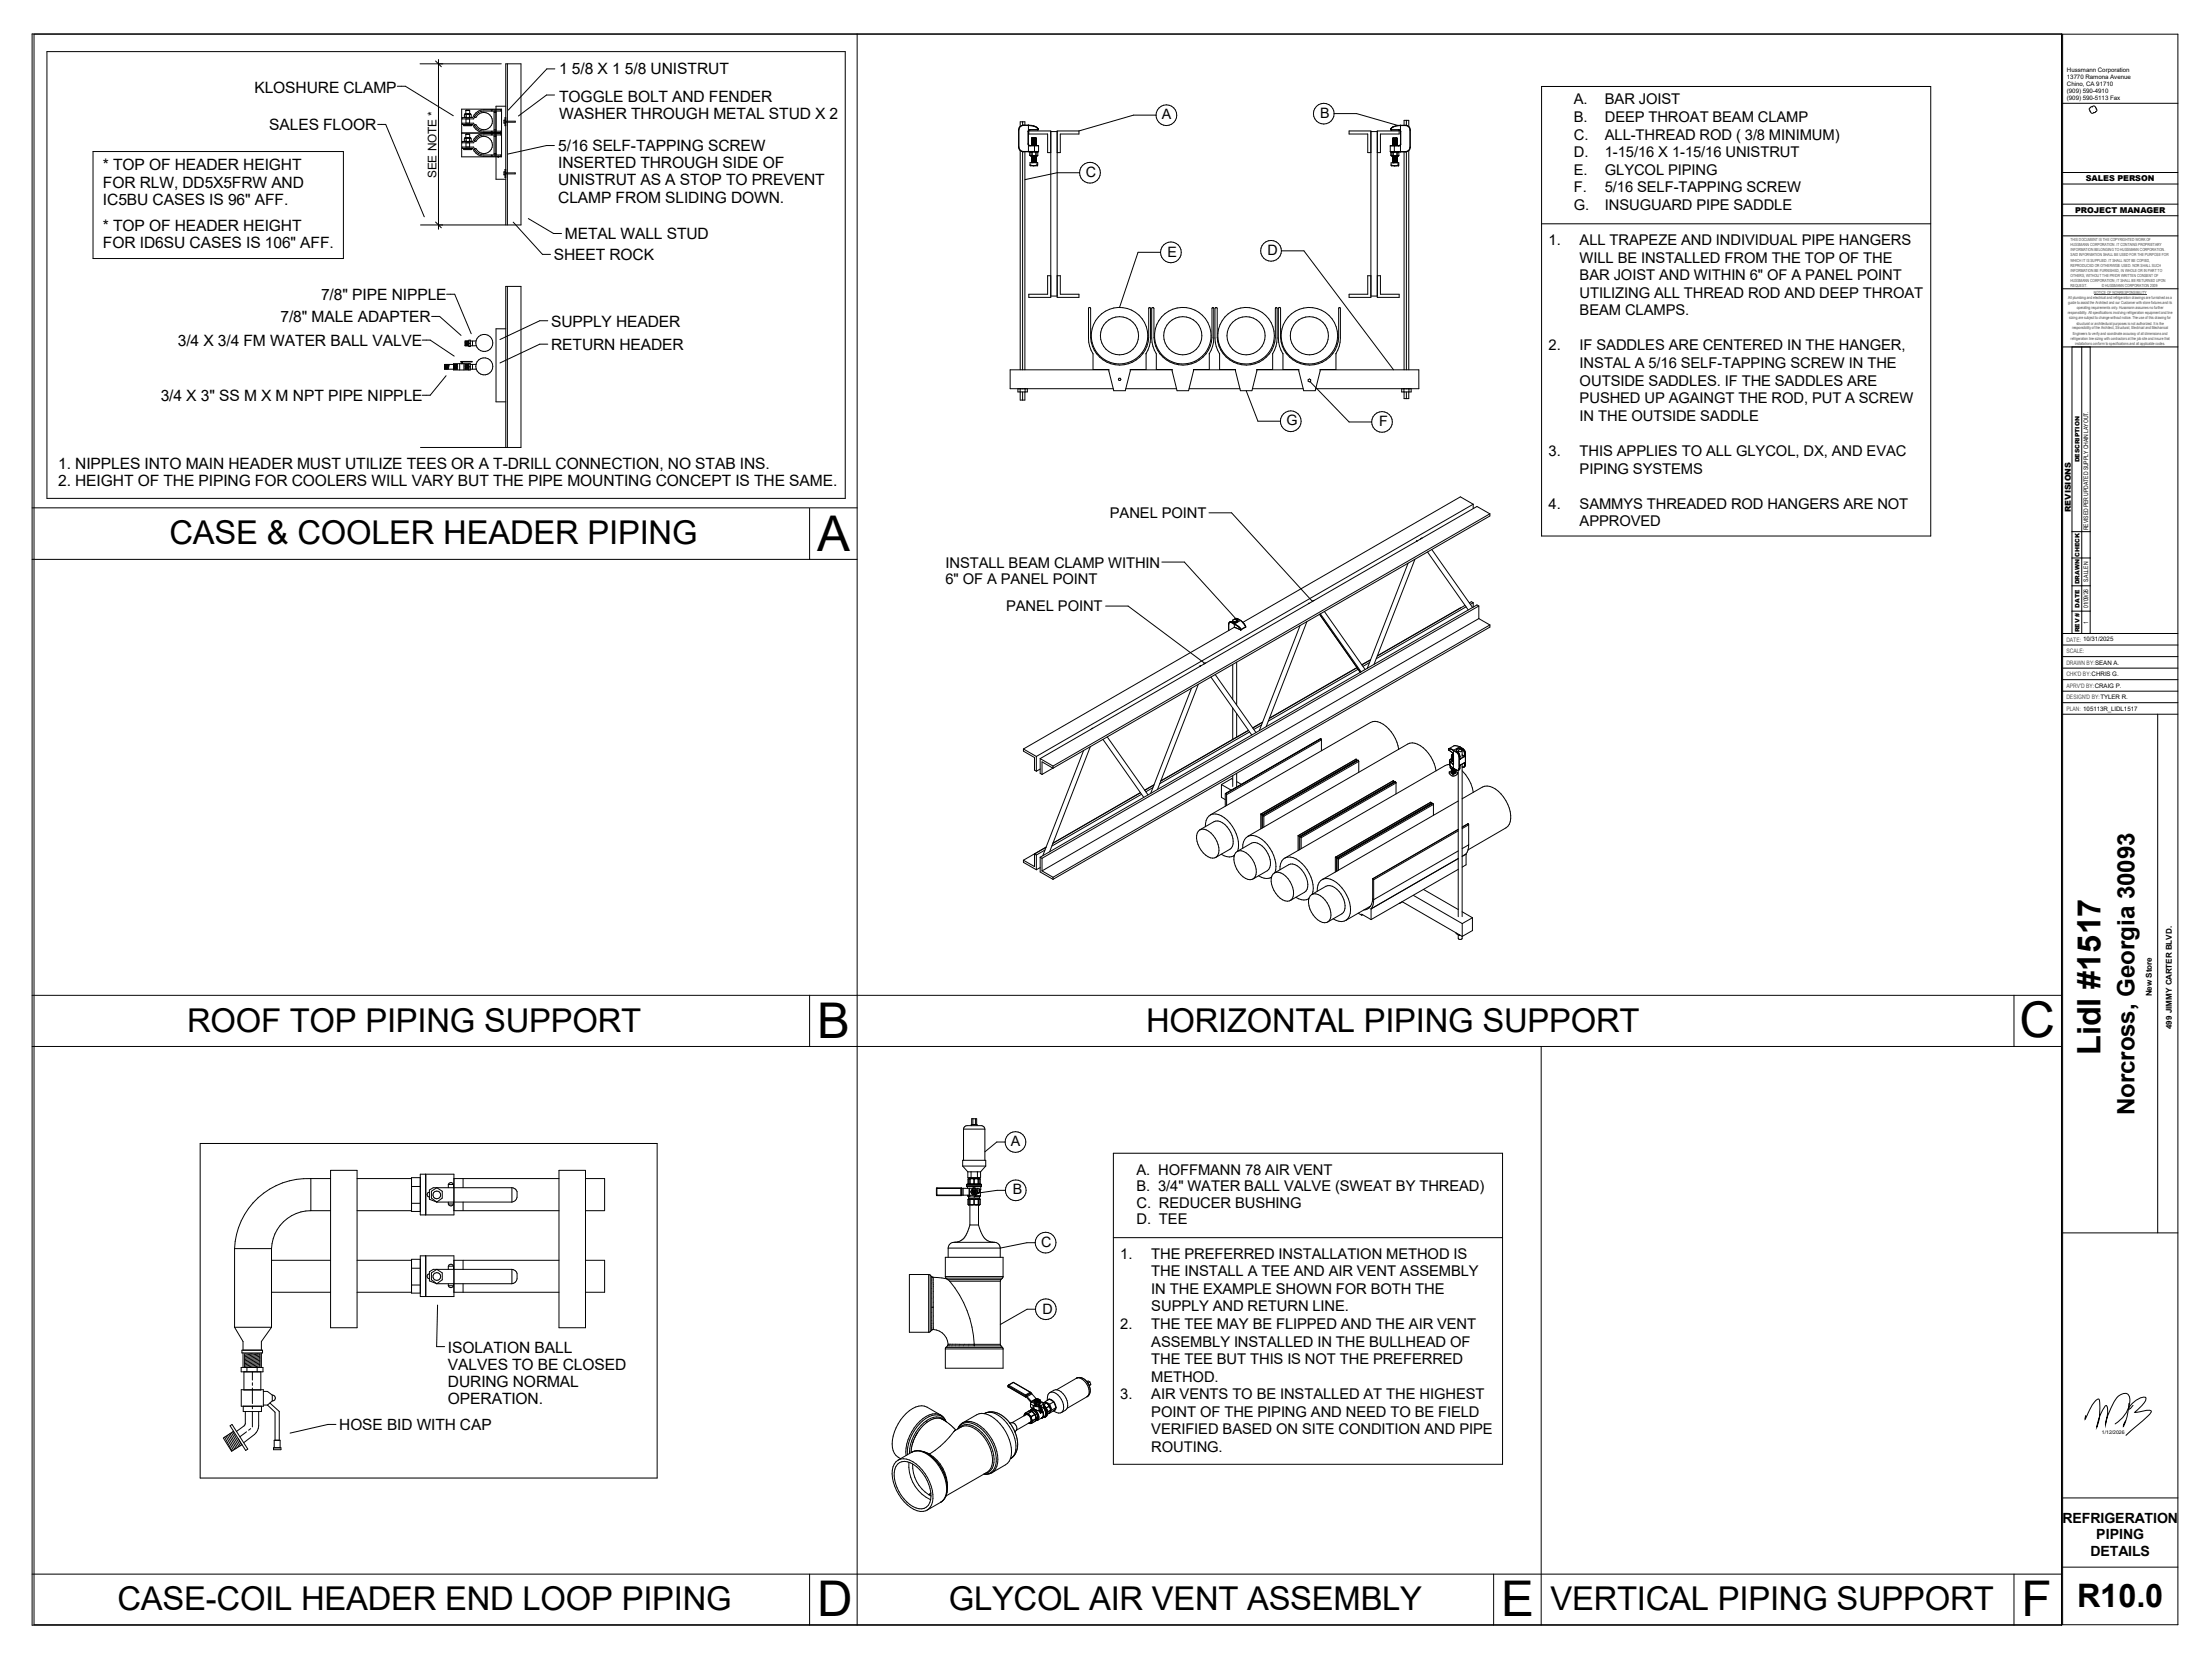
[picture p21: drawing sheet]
<svg xmlns="http://www.w3.org/2000/svg" width="1219mm" height="914mm" viewBox="0 0 1219 914" stroke-linecap="round" stroke-linejoin="round" font-family="sans-serif">
<defs><g id="words">
<g font-size="27.1">
<text x="450" y="303">A</text>
<text x="450" y="572">B</text>
<text x="1113" y="572">C</text>
<text x="450" y="891">D</text>
<text x="827" y="891">E</text>
<text x="1114" y="891">F</text>
</g>
<g font-size="18.1">
<text x="93" y="300">CASE &amp; COOLER HEADER PIPING</text>
<text x="103" y="569">ROOF TOP PIPING SUPPORT</text>
<text x="632" y="569">HORIZONTAL PIPING SUPPORT</text>
<text x="65" y="887">CASE-COIL HEADER END LOOP PIPING</text>
<text x="523" y="887">GLYCOL AIR VENT ASSEMBLY</text>
<text x="855" y="887">VERTICAL PIPING SUPPORT</text>
</g>
<g font-size="17.8">
<text x="1158" y="581" transform="rotate(-90 1158 581)">Lidl #1517</text>
<text x="1145" y="886">R10.0</text>
</g>
<text font-size="13.2" x="1177" y="615" transform="rotate(-90 1177 615)">Norcross, Georgia 30093</text>
<g font-size="8.6">
<text x="308" y="41">1 5/8 X 1 5/8 UNISTRUT</text>
<text x="140" y="51">KLOSHURE CLAMP</text>
<text x="308" y="56">TOGGLE BOLT AND FENDER</text>
<text x="308" y="66">WASHER THROUGH METAL STUD X 2</text>
<text x="148" y="71">SALES FLOOR</text>
<text x="308" y="83">5/16 SELF-TAPPING SCREW</text>
<text x="57" y="94">* TOP OF HEADER HEIGHT</text>
<text x="308" y="93">INSERTED THROUGH SIDE OF</text>
<text x="57" y="103">FOR RLW, DD5X5FRW AND</text>
<text x="308" y="102">UNISTRUT AS A STOP TO PREVENT</text>
<text x="57" y="113">IC5BU CASES IS 96&quot; AFF.</text>
<text x="308" y="112">CLAMP FROM SLIDING DOWN.</text>
<text x="57" y="127">* TOP OF HEADER HEIGHT</text>
<text x="311" y="132">METAL WALL STUD</text>
<text x="57" y="137">FOR ID6SU CASES IS 106&quot; AFF.</text>
<text x="305" y="144">SHEET ROCK</text>
<text x="177" y="165">7/8&quot; PIPE NIPPLE</text>
<text x="155" y="177">7/8&quot; MALE ADAPTER</text>
<text x="304" y="180">SUPPLY HEADER</text>
<text x="98" y="191">3/4 X 3/4 FM WATER BALL VALVE</text>
<text x="304" y="193">RETURN HEADER</text>
<text x="89" y="221">3/4 X 3&quot; SS M X M NPT PIPE NIPPLE</text>
<text x="32" y="259">1. NIPPLES INTO MAIN HEADER MUST UTILIZE TEES OR A T-DRILL CONNECTION, NO STAB INS.</text>
<text x="32" y="268">2. HEIGHT OF THE PIPING FOR COOLERS WILL VARY BUT THE PIPE MOUNTING CONCEPT IS THE SAME.</text>
<text x="247" y="746">ISOLATION BALL</text>
<text x="247" y="755">VALVES TO BE CLOSED</text>
<text x="247" y="764">DURING NORMAL</text>
<text x="247" y="774">OPERATION.</text>
</g>
<text font-size="8.5" x="187" y="788">HOSE BID WITH CAP</text>
<g font-size="8.1">
<text x="867" y="58">A.</text>
<text x="885" y="58">BAR JOIST</text>
<text x="867" y="67">B.</text>
<text x="885" y="67">DEEP THROAT BEAM CLAMP</text>
<text x="867" y="77">C.</text>
<text x="885" y="77">ALL-THREAD ROD ( 3/8 MINIMUM)</text>
<text x="867" y="87">D.</text>
<text x="885" y="87">1-15/16 X 1-15/16 UNISTRUT</text>
<text x="867" y="96">E.</text>
<text x="885" y="96">GLYCOL PIPING</text>
<text x="867" y="106">F.</text>
<text x="885" y="106">5/16 SELF-TAPPING SCREW</text>
<text x="867" y="116">G.</text>
<text x="885" y="116">INSUGUARD PIPE SADDLE</text>
<text x="854" y="135">1.</text>
<text x="871" y="135">ALL TRAPEZE AND INDIVIDUAL PIPE HANGERS</text>
<text x="871" y="145">WILL BE INSTALLED FROM THE TOP OF THE</text>
<text x="871" y="154">BAR JOIST AND WITHIN 6&quot; OF A PANEL POINT</text>
<text x="871" y="164">UTILIZING ALL THREAD ROD AND DEEP THROAT</text>
<text x="871" y="174">BEAM CLAMPS.</text>
<text x="854" y="193">2.</text>
<text x="871" y="193">IF SADDLES ARE CENTERED IN THE HANGER,</text>
<text x="871" y="203">INSTAL A 5/16 SELF-TAPPING SCREW IN THE</text>
<text x="871" y="213">OUTSIDE SADDLES. IF THE SADDLES ARE</text>
<text x="871" y="222">PUSHED UP AGAINGT THE ROD, PUT A SCREW</text>
<text x="871" y="232">IN THE OUTSIDE SADDLE</text>
<text x="854" y="251">3.</text>
<text x="871" y="251">THIS APPLIES TO ALL GLYCOL, DX, AND EVAC</text>
<text x="871" y="261">PIPING SYSTEMS</text>
<text x="854" y="280">4.</text>
<text x="871" y="280">SAMMYS THREADED ROD HANGERS ARE NOT</text>
<text x="612" y="285">PANEL POINT</text>
<text x="871" y="290">APPROVED</text>
<text x="521" y="313">INSTALL BEAM CLAMP WITHIN</text>
<text x="521" y="322">6&quot; OF A PANEL POINT</text>
<text x="555" y="337">PANEL POINT</text>
<text x="626" y="648">A. HOFFMANN 78 AIR VENT</text>
<text x="626" y="657">B. 3/4&quot; WATER BALL VALVE (SWEAT BY THREAD)</text>
<text x="626" y="666">C. REDUCER BUSHING</text>
<text x="626" y="675">D. TEE</text>
<text x="617" y="694">1.</text>
<text x="635" y="694">THE PREFERRED INSTALLATION METHOD IS</text>
<text x="635" y="703">THE INSTALL A TEE AND AIR VENT ASSEMBLY</text>
<text x="635" y="713">IN THE EXAMPLE SHOWN FOR BOTH THE</text>
<text x="635" y="723">SUPPLY AND RETURN LINE.</text>
<text x="617" y="733">2.</text>
<text x="635" y="733">THE TEE MAY BE FLIPPED AND THE AIR VENT</text>
<text x="635" y="742">ASSEMBLY INSTALLED IN THE BULLHEAD OF</text>
<text x="635" y="752">THE TEE BUT THIS IS NOT THE PREFERRED</text>
<text x="635" y="762">METHOD.</text>
<text x="617" y="771">3.</text>
<text x="635" y="771">AIR VENTS TO BE INSTALLED AT THE HIGHEST</text>
<text x="635" y="781">POINT OF THE PIPING AND NEED TO BE FIELD</text>
<text x="635" y="791">VERIFIED BASED ON SITE CONDITION AND PIPE</text>
<text x="635" y="800">ROUTING.</text>
</g>
<g font-size="7.9">
<text x="640" y="65">A</text>
<text x="728" y="65">B</text>
<text x="599" y="97">C</text>
<text x="643" y="141">E</text>
<text x="699" y="141">D</text>
<text x="709" y="234">G</text>
<text x="760" y="235">F</text>
<text x="557" y="632">A</text>
<text x="558" y="658">B</text>
<text x="574" y="687">C</text>
<text x="575" y="724">D</text>
</g>
<g font-size="7.7">
<text x="1137" y="840">REFRIGERATION</text>
<text x="1155" y="849">PIPING</text>
<text x="1152" y="857">DETAILS</text>
</g>
<text font-size="6.5" x="241" y="98" transform="rotate(-90 241 98)">SEE NOTE *</text>
<g font-size="4.4">
<text x="1150" y="100">SALES PERSON</text>
<text x="1144" y="117">PROJECT MANAGER</text>
<text x="1141" y="282" transform="rotate(-90 1141 282)">REVISIONS</text>
<text x="1186" y="549" transform="rotate(-90 1186 549)">New Store</text>
<text x="1197" y="567" transform="rotate(-90 1197 567)">499 JIMMY CARTER BLVD.</text>
</g>
<g font-size="3.4">
<text x="1139" y="40">Hussmann Corporation</text>
<text x="1139" y="43">13770 Ramona Avenue</text>
<text x="1139" y="47">Chino, CA 91710</text>
<text x="1139" y="51">(909) 590-4910</text>
<text x="1139" y="55">(909) 590-5113 Fax</text>
<text x="1151" y="292" transform="rotate(-90 1151 292)">REVISED PER UPDATED SUPPLY CHAIN LAYOUT.</text>
<text x="1151" y="321" transform="rotate(-90 1151 321)">S.ALLEN</text>
<text x="1151" y="335" transform="rotate(-90 1151 335)">01/09/26</text>
<text x="1151" y="344" transform="rotate(-90 1151 344)">1</text>
</g>
<g font-size="3.4" fill="#4c4c4c">
<text x="1139" y="354">DATE: 10/31/2025</text>
<text x="1139" y="360">SCALE:</text>
<text x="1139" y="366">DRAWN BY:SEAN A.</text>
<text x="1139" y="373">CHK'D BY:CHRIS G.</text>
<text x="1139" y="379">APRV'D BY:CRAIG P.</text>
<text x="1139" y="386">DESIGN'D BY:TYLER R.</text>
<text x="1139" y="392">PLAN: 105113R_LIDL1517</text>
</g>
<g font-size="3.3">
<text x="1146" y="255" transform="rotate(-90 1146 255)">DESCRIPTION</text>
<text x="1146" y="322" transform="rotate(-90 1146 322)">DRAWN CHECK</text>
<text x="1146" y="335" transform="rotate(-90 1146 335)">DATE</text>
<text x="1146" y="348" transform="rotate(-90 1146 348)">REV #</text>
</g>
<text font-size="2.8" x="1159" y="790">1/12/2026</text>
<g font-size="2.3" fill="#4c4c4c">
<text x="1141" y="133">THIS DOCUMENT IS THE COPYRIGHTED WORK OF</text>
<text x="1141" y="136">HUSSMANN CORPORATION. IT CONTAINS PROPRIETARY</text>
<text x="1141" y="139">INFORMATION BELONGING TO HUSSMANN CORPORATION.</text>
<text x="1141" y="141">SAID INFORMATION SHALL BE USED FOR THE PURPOSE FOR</text>
<text x="1141" y="144">WHICH IT IS SUPPLIED. IT SHALL NOT BE COPIED,</text>
<text x="1141" y="147">REPRODUCED OR OTHERWISE USED. NOR SHALL SUCH</text>
<text x="1141" y="150">INFORMATION BE FURNISHED, IN WHOLE OR IN PART TO</text>
<text x="1141" y="152">OTHERS, WITHOUT THE PRIOR WRITTEN CONSENT OF</text>
<text x="1141" y="155">HUSSMANN CORPORATION; IT SHALL BE RETURNED UPON</text>
<text x="1141" y="158">REQUEST.</text>
<text x="1158" y="158">© HUSSMANN CORPORATION 2009</text>
<text x="1140" y="165">All plumbing and electrical and refrigeration drawings are furnished as a</text>
<text x="1140" y="168">guide to assist the Architect and our Customer with store fixtures and its</text>
<text x="1154" y="162">NOTICE OF NONRESPONSIBILITY</text>
<text x="1140" y="173">responsibility. All specifications involving refrigeration equipment and line</text>
<text x="1145" y="171">operating requirements only. Hussmann assumes no further</text>
<text x="1141" y="176">sizing are subject to change without notice. The use of this drawing for</text>
<text x="1144" y="179">structural or architectural purposes is not authorized. It is the</text>
<text x="1142" y="182">responsibility of the Architect, Structural, Electrical and Mechanical</text>
<text x="1142" y="184">Engineers to verify and coordinate accuracy of all dimensions and</text>
<text x="1141" y="187">refrigeration line sizing with contractors at the job site and insure that</text>
<text x="1144" y="190">installations conform to specifications and all applicable codes.</text>
</g>
</g></defs>
<g fill="none" stroke="#000" stroke-width=".55">
<path d="M472 19v877M1136 19v877h-1118v-877h1182v877h-1181v-877M1137 19v877M26 28h440v247h-440zM232 35h44M240 34l3 3M242 33v93M280 35v89M306 38h-5l-21 23M219 48h4l27 16M279 59h-6v40h6M306 52h-5l-15 12"/>
<path d="M850 48h214v247h-214zM1137 57h63M208 69h5l21 51M254 60h22v26h-22zM254 73h22M255 65h6a7 7 0 0 1 6-5h9v1h-9a6 6 0 0 0-6 5h-6zM255 68h6a6 6 0 0 0 6 4h9v1h-9a7 7 0 0 1-6-4h-6zM255 78h6a7 7 0 0 1 6-4h9h-9a6 6 0 0 0-6 5h-6zM255 69h5M256 69h4M256 63h3M256 76h3"/>
<path d="M256 63v2M256 76v2M257 63h.1M257 76v1M257 61v2M257 74v2M257 61h2M257 74h2M257 66v2M257 79v2M257 64v1M257 63v1"/>
<path d="M257 77v1M257 78h.1M258 63h1M258 76l1 1M259 63v1M259 77v1M259 64l-1 1M259 64v1M259 78h-1M259 78h.1M259 66v2M259 79v2"/>
<path d="M259 61v2M259 74v2M259 63h.1M259 76v1M259 63v2M259 76v2M262 64v1a5 5 0 0 1 8-2 5 5 0 0 1 0 8 5 5 0 0 1-8-2M262 77v1a5 5 0 0 1 8-2 5 5 0 0 1 0 8 5 5 0 0 1-8-2M271 60v1M271 72v1M271 74h.1M272 61v11"/>
<path d="M272 74v11M272 72h1M272 62h1M272 75h1M278 66v2M279 65h-1v4h1M279 67h5h-5M561 72h1M561 72v9M562 72v9M564 67v2M564 69l6 1 2 1"/>
<path d="M564 69h3M564 69a2.6 2.6 0 0 0-3 3M564 69h.1M564 69a2.5 2.5 0 0 0-2 3M565 69v-2h-3v3M567 72h.1M567 79h.1M567 79v1M567 72v7M567 69v3M567 69h.1M567 80h.1"/>
<path d="M567 80v3M567 69h3M567 80h1M567 72v8M568 72h4M568 71h4M568 71v1M568 71l-1 1M568 72h-1M569 78h.1M569 77h.1M569 78v1"/>
<path d="M569 79h.1M569 80h.1M569 76h.1M569 76v1M569 79v1M569 78h1M569 80h1M569 77h1M569 79h1M569 76h2M570 76h-1M570 78h-1"/>
<path d="M570 69h.1M570 78h1M570 77h-1M570 69l2 1v1M570 76h.1M570 79h-1M570 80h1M570 80h.1M570 77h.1M571 76h-1M571 76h-2M571 76h.1"/>
<path d="M571 79h.1M571 78h-1M571 79h-1M571 77h-1M571 79h-2M571 78l-2 1M571 79l-2 1M571 80h.1M571 78h.1M571 80h-1M571 77h.1M571 76v1"/>
<path d="M571 77h-2M571 77l-1 1M571 78h-2M572 71v1M572 71h.1M579 73h4M595 72v2h-11v10h-1M595 72h-12v92h12v-2h-11v-10h-1M637 63h-12l-30 9M735 63h13l22 6M756 73h3M766 71l1 1"/>
<path d="M766 71h.1M766 71h1M767 71h.1M767 71v1M767 72h4M768 77h.1M768 77v1M768 78h.1M768 79h.1M768 80h.1M768 78v1M768 76h.1"/>
<path d="M768 76h2h-1M768 79h1M768 77h1M768 76v1M768 78h1M769 80h-1M769 79h-1M769 77h1M769 77h-1M769 76h-1M769 79h1M769 79h.1"/>
<path d="M769 78h-1M769 76h1M769 76l-1 1M769 76h.1M770 80h-1M770 78h-1M770 78h-2M770 77h-1M770 80h-2M770 79h-1M770 77l-2 1M770 77h-2"/>
<path d="M770 79h-2M770 76h.1M770 77h.1M770 76v1M770 79l-1 1M770 79v1M770 79h.1M770 78h.1M770 76h-1M770 80h.1M770 69l-2 1-2 1M771 72h.1"/>
<path d="M771 72h1M772 80h-1M772 80h.1M772 72h.1M772 69h3M772 69h-2M772 72v8M772 69v3M772 80v4M772 79h.1M772 73h.1M772 72v1"/>
<path d="M772 79v1M774 69v-3h2v4M775 69h-3a5 5 0 0 0-5 2M775 69a2.5 2.5 0 0 1 2 3M775 69h.1M775 69l1 1M775 66v3M776 70l1 2M777 72h.1M777 72v9M1152 61a2 2 0 0 1 1-2 2 2 0 0 1 2 1 1.9 1.9 0 0 1-1 2 1.9 1.9 0 0 1-2-1M51 84h138v58h-138z"/>
<path d="M255 81h6a6 6 0 0 0 6 4h9v1h-9a6 6 0 0 1-6-4h-6zM255 82h5M256 82h4M271 85v1M272 85h1M274 86v1l1-1M278 95v1M279 93h-1v5h1M279 95h5v1h-5M306 80h-5l-21 5M561 81h1M561 81a2.6 2.6 0 0 0 3 3"/>
<path d="M562 81a2.5 2.5 0 0 0 2 2M562 83v121M564 84v120M564 83v1M564 83h8M565 84v120M568 86h1M568 84h.1M568 84v2M568 80h4v4h-8M568 80h.1M568 80h4"/>
<path d="M568 91v-1h4v1M568 91h4M568 91h2h2M568 84h1M569 86h.1M569 87h.1M569 88h.1M569 89h.1M569 88v1M569 84v2M569 84h.1M569 86h2"/>
<path d="M569 89h1M569 87h1M570 88h-1M570 87l-1 1M570 88h1M570 84h-1M570 84h.1M570 86h-1M570 80v4M570 87h-1M570 84h1M570 89h-1"/>
<path d="M570 87h1M570 87h.1M570 90h-1M570 90h.1M571 80h-2M571 88h-2M571 88h-1M571 89h-2M571 89h.1M571 84v2M571 84h.1M571 86h.1"/>
<path d="M571 86h-1M571 87h.1M571 87v1M571 87h-1M571 89h-1M571 84h1M571 86h1M571 86v1M571 86l-1 1M571 88h.1M571 89l-1 1M571 89v1"/>
<path d="M572 91h.1M572 90v1M572 84h.1M572 84v2M572 86h-4M579 84h-2v-10h-10v-2h12v92h-12v-2h10v-10h2M595 95h-12l-18 4M756 84h-2v-10h-10v-2h12v92h-12v-2h10v-10h2M759 84h2v-10h10v-2h-12v92h12v-2h-10v-10h-2M766 84h9M766 80v4M766 80h5"/>
<path d="M767 86h4M767 86h1M767 91v-1h4v1M767 91h4M767 91h2h2M767 84v2M767 84h1M768 86h.1M768 90h.1M768 88h1M768 86v1M768 87h.1"/>
<path d="M768 88h.1M768 89h.1M768 88h2M768 87l1 1M768 84h.1M768 84v2M768 87h1M768 86h1M768 89h1M768 89v1M769 80v4M769 86h-1"/>
<path d="M769 84h-1M769 89h1M769 89h-1M769 88h-1M769 87h1M769 87h-1M769 84h1M769 86h.1M769 89h.1M770 89h-1M770 87h-1M770 86h-1"/>
<path d="M770 88h-2M770 88h.1M770 90h-2M770 90h.1M770 86h-2M770 87h-2M770 88h-1M770 87h.1M770 87l-1 1M770 86h.1M770 84h.1M770 84v2"/>
<path d="M770 89h.1M770 89v1M770 88l-1 1M770 88l-2 1M771 84v2M771 90v1M771 91h.1M771 86h.1M771 80h-5M771 80h.1M774 84v120M775 84h.1"/>
<path d="M775 84v120M776 83v121M777 81a2.4 2.4 0 0 1-2 3M777 81h.1M777 81a2.6 2.6 0 0 1-2 3M1137 95h63M1137 119h63M1137 101h63M1137 113h63M232 124h55v-89h-8v89M240 122l3 4M283 122l16 18h4"/>
<path d="M291 120l14 9h4M640 139h-13l-10 30M706 138h13l49 66M850 123h214M1137 130h63M280 158v89M1137 159h63M238 174h4l12 11M246 162h5l9 22M302 177h-4l-22 10M579 163h4M635 170h1v16a16 16 0 0 0 16 15 16 16 0 0 0 16-15v-16l1-1v1v16a16 16 0 0 1-3 9l1 9h-9l-3 11h-6l-3-11h-9v-9a17 17 0 0 1-2-9z"/>
<path d="M705 169v1v16a16 16 0 0 0 2 9v9h9l3 11h6l3-11h8v-9M705 169h.1M705 169l1 1v16a16 16 0 0 0 11 15 16 16 0 0 0 18-6M756 163h3M233 187h4l13 9M254 199h6zM254 199v1M255 199v1M257 188l-1 1M257 188l-1 2M257 188v3M258 188l-1 3"/>
<path d="M258 190l-2 1v-3h2v3M258 187h1v4h-1zM258 189h1M258 189v2M259 188h3M259 191h4M260 188v3M279 181h-6v40h6M302 190h-4l-22 10M604 195h.1M604 195a17 17 0 0 1-3-9v-16v-1l-1 1v16a16 16 0 0 0 2 9v9h9l3 11h6l3-11h9v-9M604 195a16 16 0 0 0 26 0"/>
<path d="M630 195h.1M630 195a16 16 0 0 0 3-9v-16l1-1v1v16a17 17 0 0 1-2 9M632 195h.1M665 195h.1M672 195h.1M672 195a16 16 0 0 1-2-9v-16v-1l1 1v16a16 16 0 0 0 3 9M672 195v9h9l3 11h6l3-11h8v-9M674 195h.1M674 195a16 16 0 0 0 26 0M700 195h.1M700 195a17 17 0 0 0 3-9v-16v-1l1 1v16a16 16 0 0 1-3 9M701 195h.1"/>
<path d="M735 195h.1M735 195a17 17 0 0 0 3-9v-16v-1l1 1v16a16 16 0 0 1-3 9M736 195h.1M1137 191h63M1142 191v158M1147 191v158M1152 191v158M245 203h7M245 201v1M246 201l-1 2M246 207l-9 11h-4M246 201v2"/>
<path d="M247 201l-1 2M247 201v2M248 201l-1 2M250 200h9v4h-9zM250 201v1M251 201l-1 2M251 201v2M252 201l-1 2M252 201h-7v2M252 201v2M252 202v1M252 203h.1"/>
<path d="M253 200v4M256 200v4M256 203v-2h2v2M257 201l-1 1M257 201l-1 2M257 201v2M258 201l-1 2M258 200v4M258 203h-2M258 202h1M258 202v1M259 201h3"/>
<path d="M259 203h4M260 201v2M561 214v2h5v-2M562 214v2M562 216v5h3v-5M562 214h.1M564 214h.1M564 216v5M565 214h.1M565 214v2M611 204h-54v10h57M617 208l1 1-1 1z"/>
<path d="M621 214h28M623 204h23M655 214h28M658 204h23M687 215l6 17h13M690 214h28M693 204h23M721 209h1v1h-1zM722 210l22 23h12M728 204h54v10h-57M773 214v2h5v-2M774 214v6h2v-4"/>
<path d="M775 214h.1M775 216v4M776 214h.1M777 214v2M232 247h55v-89h-8v89M18 280h454M812 278l-7-4-120 69M812 278l-241 139M812 278v2M446 280v28M666 283h13l44 48h1M781 298h.1"/>
<path d="M784 297h-1M821 283l-7-4-241 139M821 283l-241 139M821 283v1l-241 139M1142 293h10M18 308h454M640 310h13l28 31M776 310l-22 58M780 308l-23 58M787 304l22 32M789 303l23 32M1142 308h10"/>
<path d="M609 334h13l42 32M721 333h.1M722 332l-1 1M727 339l23 32M728 338l22 32M730 337l22 32M805 335h.1M808 334l-49 28M808 334l-49 29M812 332v3M812 332l-2 1M812 332h-1h-1"/>
<path d="M815 334l-1-1-241 139M815 334v7M815 334l-241 139M1142 323h10M1142 337h10M677 344v4M677 344h.1M678 343l-1 1M678 343h.1M678 343h1M679 343h-1l-1 1M679 343l1 1"/>
<path d="M679 343h.1M679 343h-1M679 343h1M679 342l2 1 1-1M679 342v1M680 344l4 3M680 344v2l-116 67M680 344h.1M680 344l3 1 1 2M681 346h.1M681 341l-2 1M681 341l1 1"/>
<path d="M681 341h.1M681 341h1v1M681 346l3 1M681 341h1M682 342v1M682 343h-2M682 341v2M682 341v1v1M682 341h.1M682 341h-1M682 341l2 1M684 347h.1"/>
<path d="M684 342l1 1M684 342h.1M684 342l-4 2M685 343l1 1M685 343h.1M685 344h1M686 344v1M686 345h1M687 345h.1M687 346l-3 1M687 345l-3 2M687 345v1"/>
<path d="M687 346h.1M717 345l-23 58M720 343l-22 58M815 341l-241 139M815 341l6 3M821 344v2l-241 139M821 344l-241 140M1137 356h63M1137 349h63M657 379l-23 58M660 377l-22 58M662 367h.1"/>
<path d="M665 365l-2 1M667 373l23 32M670 372l22 32M679 366v19M682 365v24M748 368l-48 28M749 369l-50 28M755 365l-4 2M755 364l-4 2M1137 375h63M1137 368h63M1137 362h63"/>
<path d="M679 390v18M682 393v13M695 400l-4 2M696 398l-6 3 6-3M1137 387h63M1137 381h63M1137 394h63M1189 394v286M564 413v1l6 4v6l1 1M564 413l7 4M571 417v8M573 418v8l1 1"/>
<path d="M573 418l7 4M597 414l-22 58M601 412l-22 57M602 401v1M602 401h.1M608 408l22 31M610 406l23 32M688 403l-48 27M689 403l-50 29M728 407l-53 30M728 407h.1M728 407v7"/>
<path d="M728 407l-52 30M728 408l-52 30M748 418l-53 31M748 418v1M748 419h.1M748 419l-53 30M749 419l-53 30M749 419v1M749 420v6M749 420l-52 30M771 413a18 18 0 0 0-13-15h-3l-88 51M798 413h.1"/>
<path d="M798 413l3 2M799 413h-1M799 413h1M799 419v1M799 419v2M799 420v3l1 1M799 420h.1M799 420l2 1M800 413l3 2M800 413h-2M800 413l1 1M800 418l-1 1"/>
<path d="M800 418h.1M800 419h.1M800 418v1M800 417h.1M800 418l-1 1v1M800 417v1M800 416v2M800 418l1 1M800 416v1M800 419l1 1M800 416h.1M800 419v1"/>
<path d="M800 416l1 1M800 419h1zM800 418h1M800 419h1M800 417h1M800 419l1 1zM801 415h.1M801 417h.1M801 415v1M801 416h.1M801 414h.1M801 416h-1"/>
<path d="M801 414v2M801 416v5M801 414h2M803 414h.1M803 414a2.5 2.5 0 0 1 3-1 2.5 2.5 0 0 1 1 2M803 415l1 2M803 415h.1M803 414v1M803 414l1 3M803 414l1 1M804 415h.1M804 417h.1"/>
<path d="M804 417v7M804 415l1 1M805 412l-3-1-3 2M805 416v1M805 412l-4 2M805 412l1 1M805 412h.1M805 417h.1M805 417h-1M805 418h.1M805 417v1M806 413h-2v2"/>
<path d="M806 413v1M806 413h.1M806 413l1 2M806 413l-2-1-1 2M806 414v3M806 414h-1h-1M806 416l1 1M806 413h1M807 413l1 1M807 417l-2 1M807 417h.1M807 415v2"/>
<path d="M807 415h.1M808 414v1M808 415h-1M808 415v7M808 415h.1M573 424l-2 1M580 423l-6 4M580 423l-6-3v7M580 422v1M629 437l-49 28M629 438l-49 28M635 434l-3 2"/>
<path d="M636 433l-5 3M673 432l6 4M673 432v8l2 1M675 437v7M675 437l1 1M675 437h.1M676 437h.1M676 438v6M679 430v-1l-6 3M679 427v6M682 426v7M682 431l2 1"/>
<path d="M768 430l-52 31M768 430v1M768 431h.1M768 431l-52 30M769 431l-52 30M769 431h.1M769 431v7M769 432l-52 30M792 425a18 18 0 0 0-14-16l-2 1-88 51M799 425l2 2M799 425v1l2 2M799 421v1"/>
<path d="M799 421l-2 1-89 51M799 422h.1M799 422l4 2M799 422l2 2M800 424h.1M800 424h2M800 424h1M800 425h.1M800 424v1M800 425v1M800 425h-1M800 426h.1"/>
<path d="M800 426h1M800 424l1 1M800 425h1M801 426h.1M801 424h.1M801 421h.1M801 423v1M801 424h1M801 427v1M801 421v3M801 424h2M802 425h-1"/>
<path d="M802 425l-1 1M802 424h-2M802 424h-1M802 425h.1M802 424h.1M802 426h-1M802 426v-1l1 1M802 424v1M802 426h.1M802 425v1M803 424l1 1M803 424h.1"/>
<path d="M803 426l-2 1M803 426v1l-2 1M804 425v80M804 424v1M804 424h.1M805 423l-1 2M805 422h.1M805 423l-1 1M805 422v1M805 423h.1M806 423h1M806 425a22 22 0 0 1 6 12"/>
<path d="M806 421v84M807 420l-2 2M807 420v2M807 422v1h-1M807 422h.1M807 420h.1M807 423h.1M808 422l-1 1M808 422h-1M660 458a5 5 0 0 1 8 1 12 12 0 0 1 3 12 4 4 0 0 1-6 0 12 12 0 0 1-5-13zM661 457l8-4a8 8 0 0 1 9 6l2 5a5 5 0 0 1-2 4l-8 5M664 456a6 6 0 0 1 3-7 6 6 0 0 1 6 1 19 19 0 0 1 9 19"/>
<path d="M695 449h.1M695 449v8M696 449v7M696 449h.1M696 449l1 1M697 450v6M789 442h.1M789 442l-53 30M789 442v1M789 443l-52 30M790 443l-53 30M790 443h.1"/>
<path d="M790 443v6M790 443l-52 31M804 441l-75 44M804 458l-47 27M806 440l11-6a10 10 0 0 1 12 5 15 15 0 0 1 2 17l-22 12M809 454h.1M809 454l-3 2M809 454v1M809 455v11M809 455l-3 2M564 474v1l7 4M570 471v7l-6-4"/>
<path d="M570 471l7-4-13 7M570 471h1M571 471v8M573 472v9l7 4M573 478l-2 1M573 472l1 1M574 473v7M576 469l-5 2M673 471l2 1a6 6 0 0 0 5 0M680 472h.1M681 470a5 5 0 0 1 7 1 12 12 0 0 1 4 12 4 4 0 0 1-7 0 12 12 0 0 1-4-13zM682 469l8-4a8 8 0 0 1 9 6l1 4a5 5 0 0 1-2 5l-7 4"/>
<path d="M685 468a6 6 0 0 1 2-7 6 6 0 0 1 7 1 19 19 0 0 1 9 19M705 479a6 6 0 0 1 3-6 6 6 0 0 1 6 0 19 19 0 0 1 9 20M716 461l-1 8M716 461h.1M716 461v7M717 461l-1 7M717 461v1M717 461h.1M717 462v6M736 473v8M736 473h.1M736 472v1"/>
<path d="M736 472h.1M736 472l1 1M737 473v7M737 473h.1M737 473l1 7M804 479l-48 28M804 473l-48 28M804 469l-47 27M808 471l-2 1M808 471h.1M808 471v6l-2 1M809 466v3l-1 2"/>
<path d="M809 466l-3 2M574 480l6 4M580 484v1M694 483l1 1a6 6 0 0 0 6 0M701 484h.1M702 482a5 5 0 0 1 7 1 12 12 0 0 1 3 12 4 4 0 0 1-6 0 12 12 0 0 1-4-13zM702 481l8-4a8 8 0 0 1 9 5l2 5a5 5 0 0 1-2 5l-8 4M714 495h2a6 6 0 0 0 5 0M722 494a5 5 0 0 1 7 1 12 12 0 0 1 4 12 4 4 0 0 1-7 0 11 11 0 0 1-4-13zM723 493l8-5a8 8 0 0 1 9 6l1 5a5 5 0 0 1-1 5l-8 4M726 491a6 6 0 0 1 2-6 6 6 0 0 1 7 0 19 19 0 0 1 9 20 5 5 0 0 1-9 1M755 499v1"/>
<path d="M755 499l-13 8M757 484l47-27-47 27M757 484h.1M757 484v11l-2 4M757 484v12M757 496v3l-1 2M771 498h.1M773 497l33 19M773 497l-2 1M779 493l27 16M785 490l19 11M749 503l2 1"/>
<path d="M751 504l5 3M751 504h.1M755 500h.1M755 500l-3 2M756 501v6M803 514l1 2M804 515v2v1h2v-2M804 515v1M805 515l-1 1M806 503l6 3M806 509v7M812 506v7l-6 3"/>
<path d="M812 506l-6 3M18 549h1118M446 549v28M1110 549v28M18 577h1118M849 577v319M536 620v-3h2v3M536 617v3M538 617v3M110 630h252v185h-252zM531 622l1-1 1-1h8l1 1 1 1M531 622v18"/>
<path d="M531 622h12M535 620h4M543 622v18M554 629h-5l-6 6M614 636h214v171h-214zM171 650h11M171 650v17M171 650a40 40 0 0 0-42 38M182 645h15v87h-15zM197 650h30M227 654h5M232 649h-5v19h5"/>
<path d="M232 647h18v23h-18zM235 647v23M237 657a1.3 1.3 0 0 0-2 1 1.4 1.4 0 0 0 2 2M238 657l3-2 3 2v3l-3 3-3-3zM247 653h3M247 653a1.5 1.5 0 0 1 2-1 1.5 1.5 0 0 1 1 1M247 653v2M250 653v2M250 650h58M255 650v5M282 655h-43l-2 1v5l4 2M282 655h2l1 2v3a3 3 0 0 1-3 3"/>
<path d="M282 655v8M308 645h15v87h-15zM323 650h10v17h-10M516 655h14M516 659h14M516 655v4M516 659h.1M516 655h.1M530 659h.1M530 655v4M530 655h10v2M530 659h8"/>
<path d="M530 655h.1M531 643v-3h12v3M531 643l2 3M531 643h12M531 655v4M533 653h8M533 654h.1M533 654h8M533 653v1M533 653h.1M533 654v1M533 659h2"/>
<path d="M533 659h.1M533 659l1 1M533 646v3h7v-3M533 646h7M534 652h6M534 652l-1 1M534 660h.1M534 660h1M534 660v1M534 650h.1M534 650h1M534 655v4"/>
<path d="M535 659v1h2M535 650v2M535 650h.1M535 652l-1 1M535 649v1M535 650h2M535 652v1M535 646v3M536 655h2l1 2-1 1h-2l-1-1zM537 657h.1M537 655h-1M537 655h1"/>
<path d="M537 650h.1M537 650v3M537 650h2M538 659l-1 1M538 659h.1M538 659h2M538 657l-1 1-1-1M538 657l-2-1v1M538 657v1l-2-1M539 646v3M539 658l-1 1M539 655v3"/>
<path d="M539 650h.1M539 650v2M539 652v1M539 649v1M540 657h.1M540 657l-1 1M540 650h-1M540 656v1M540 650h.1M540 656h.1M540 660v1M540 660h.1"/>
<path d="M540 660h-3M540 650v2M540 650h-6v2M540 652v1M540 659v1M540 659h.1M540 656v3M541 656h-1M541 654v2M541 654h.1M541 653h.1M541 653v1"/>
<path d="M543 643l-3 3M554 656h-4l-10 1M171 667h11M171 667a22 22 0 0 0-21 21M197 667h30M227 663h5M241 663h41M247 663v1M247 664h3M247 664a1.5 1.5 0 0 0 2 1 1.5 1.5 0 0 0 1-1M250 663v1M250 667h58"/>
<path d="M255 663v4M534 661v3h6v-3M534 661h.1M534 664h.1M534 661h1M535 661v3M535 664h-1M535 664h.1M535 675h4M535 664v11M535 675a11 11 0 0 1-7 10h-2M535 664h2"/>
<path d="M535 661h.1M535 661h1M536 661h-1M536 661h2M536 661h1M536 661h.1M537 661h.1M537 664h.1M537 661v3M537 664h2M538 661h.1M538 661h1"/>
<path d="M538 661h-1M539 661h-1M539 661h1M539 661h.1M539 661v3M539 664h.1M539 675a11 11 0 0 0 7 10h2M539 664v11M539 664h1M540 661h-1M540 661h.1M540 664h.1"/>
<path d="M1137 680h63M129 688h21M129 688v44M150 695h32M150 688v44M197 695h30M227 699h5M232 694h-5v19h5M232 692h18v23h-18zM235 692v23M247 698v2M247 698h3"/>
<path d="M247 698a1.5 1.5 0 0 1 2-1 1.5 1.5 0 0 1 1 1M250 698v2M250 695h58M255 695v5M282 700h-43l-2 1v5l4 2M282 700h2l1 2v3a3 3 0 0 1-3 3M282 700v8M323 695h10v17h-10M523 688v5M523 688h28M526 685a3 3 0 0 0-3 3M526 685h22"/>
<path d="M548 685a3 3 0 0 1 3 3M551 688v5M571 685h-5l-15 3M614 682h214M150 712h32M197 712h30M227 708h5M237 702a1.4 1.4 0 0 0-2 1 1.4 1.4 0 0 0 2 2M238 702l3-2 3 2v3l-3 3-3-3zM241 708h41M241 719v23h4M247 708v1"/>
<path d="M247 709h3M247 709a1.5 1.5 0 0 0 2 1 1.5 1.5 0 0 0 1-1M250 708v1M250 712h58M255 708v4M512 702l1 1M512 702h-11v32h11M512 702v32M513 703l1 1M513 703v31M514 704v29M514 704l8 1"/>
<path d="M521 704v-11h32v11M521 704h.1M521 704h32M521 704l1 1M522 705h.1M522 705l1 1M522 705h30M523 706a58 58 0 0 1 14 36M523 706h28M551 706v35M552 705l-1 1M553 704l-1 1"/>
<path d="M553 704h.1M129 732h21M129 732l5 7v5M150 732l-6 7v5M513 734h-1M514 733l-1 1M514 720v1M514 733h.1M514 733a9 9 0 0 1 9 8M571 722h-5l-15 8M133 754h12v2h-12zM133 744h12v2h-12z"/>
<path d="M134 746v8M134 756v10h10v-10M135 754v-8h8v8M136 754v2M139 746l-4 1M139 756v5M142 754v2M142 746l-7 2M143 747l-8 2M143 748l-8 2M143 749l-8 2M143 750l-8 2"/>
<path d="M143 751l-8 2M143 752l-7 2M143 753l-4 1M143 753l-1 1M144 746v8M521 744v10h32v-10M521 744h32M521 743v1M521 743h32M522 742l-1 1M522 742h30M523 741l-1 1"/>
<path d="M523 741h28M551 741l1 1M552 742l1 1M553 743v1M593 760l-11 6M593 760a7 7 0 0 1 7 9M593 760h.1M593 760l3-1 3 3M133 766h12v9h-12zM134 775v3h10v-3M135 778v7l-5 4M139 762v2"/>
<path d="M139 765v9M139 775v1M139 778v8M143 778v8l-1 3-2 2-6 4M145 767h2l3 2M145 774h2M147 774l5 4v16M149 773l5 5v16M150 769a1.6 1.6 0 0 1 2 2 1.6 1.6 0 0 1-2 1M150 769v3M150 772l-3 2M518 780h.1"/>
<path d="M518 780a11 11 0 0 0-13 5 24 24 0 0 0-6 17M518 780l-7-4a11 11 0 0 0-13 5 20 20 0 0 0-5 20l3 3M518 780l3 4M543 779h.1M544 779a15 15 0 0 1 14 10 14 14 0 0 1 0 14l-1 1M544 779h-1M544 779a10 10 0 0 1 9 2l4 4 2 4M556 764h.1M556 764l9 5M556 763v1M556 764l9 6M556 763h.1"/>
<path d="M556 763l9 6M559 762h.1M559 762l-3 1M559 762l9 5M565 780h-1M565 780h.1M565 780l1-1 2 1M565 779v1M565 779h2M565 769v1M565 770h.1M565 769h1"/>
<path d="M565 780l-7 4M565 770l3 3M565 780h2M566 780h-1M566 769v1M566 770l2 2M567 779h.1M567 779l1 1M567 778h.1M567 778l-2 1M568 767h.1M568 767l-3 2"/>
<path d="M568 774v1l1 1M568 774l2 1M568 778l-3 1M568 778h.1M568 768h.1M568 768l-3 1M568 767v1M568 777h.1M568 777v1M568 777a2.2 2.2 0 0 1 3 2M568 768h1M568 768l-2 1"/>
<path d="M568 778h1M568 772l1 1M569 773h.1M569 773l-1 1M569 773l2 1M569 778l-2 1M569 778h.1M569 768l2 3M569 768l-3 2M569 776l-1 1M569 778l1 1M569 777l2 1 2 3"/>
<path d="M569 777h-1M569 777l-1 1v-1M570 776h.1M570 776l3 2M570 775l-1 1M570 775h2h1M570 772l1 2M570 775h.1M570 772l1 1M570 779h.1M570 772h.1M570 775h1"/>
<path d="M570 777h.1M570 772l-1 1M570 779v1M570 779l1 1M570 780l-2 1M570 778l1 1M570 780h.1M570 771v1M570 780h1M571 773h.1M571 772l1 1M571 771h-1"/>
<path d="M571 772h.1M571 772h1M571 775h1M571 774v1M571 774h1M571 771v1M571 774l-1 1M571 779l1 2M571 771h.1M571 773h1M571 771l-3 1M571 773v1"/>
<path d="M571 775h.1M571 771h2M572 772h.1M572 771h-1M572 772v1M572 771h1M572 771l1 1M572 773h-1M572 774h1M572 774v1M572 775h1M573 772l-1 1"/>
<path d="M573 772h-1M573 778h.1M573 776h.1M573 776v2M573 771v1M573 778v1M573 775h1M573 774v1M573 775h.1M573 774h-2M573 773h-1M573 775h-2"/>
<path d="M573 772h1M573 772h.1M573 772v2M573 779h.1M573 776v3M573 779h1M573 776h1M573 775v1M574 772v1M574 772h.1M574 772l-1 2M574 772h-1"/>
<path d="M574 776v3M574 776h.1M574 775v1M574 777l1 2M574 776v2M574 778h.1M574 777h.1M574 778v1M574 777l1 1M574 777l1 2v2M574 773h1M574 773l-2 1"/>
<path d="M575 778v2M575 773v1M575 778v1M575 776a3 3 0 0 1 0 6M575 776h-1M575 774v2M575 775a4 4 0 0 1 1 6M575 775v1M575 774h.1M575 776h.1M575 774l1 1M575 774l-1 1"/>
<path d="M575 775l2 2v3M575 779v1M575 773h2M575 773h.1M575 776l1 1M576 777v2v2M576 777l1 2-1 2M576 775l1 1M576 772v1M576 772l3 2M577 776v2M577 776h.1"/>
<path d="M577 773h.1M577 773l-2 1M577 773v1M577 772a4 4 0 0 1 3-5 9 9 0 0 1 6 11 3 3 0 0 1-5 0M577 774l2 1v2M577 774l1 1M577 778v1M577 778h.1M577 779v1l-1 1M577 779v1M577 779h.1M578 775h.1"/>
<path d="M578 775l-1 1M578 779h-1M578 771l3 2M578 771l-1 1M578 771l-2 1M578 779h.1M578 775l1 1M578 775h1M578 779h1M579 774l1 3M579 768a5 5 0 0 1 9 3v2a4 4 0 0 1-1 4l-2 2M579 776h.1"/>
<path d="M579 776v1M579 778l-1 1M579 777h.1M579 777l-2 1M579 778h.1M579 777v1M580 777l-1 2M581 778l-2 1M581 773l1 3M581 773l-2 1M582 776v1l-1 1M582 776l-2 1"/>
<path d="M582 776l-1 2M599 762h1M599 762l1-1 1 1M599 770l-11 6M599 770h.1M600 762h.1M600 762v2M600 769l-1 1M600 763h.1M600 764l1 3-1 2M601 762h-1M601 762v1"/>
<path d="M601 763l-1 1M1173 773v7l-3 6 2-3M1176 775a2 2 0 0 1-3 1 11 11 0 0 1 10-6 12 12 0 0 1-6 8h4a4 4 0 0 1 5 0l-3 3-11 10M124 792l4 8M125 792l4 7M125 791l4 8M126 791l4 7M127 790l4 8M127 786l1-1 9 14h-2zM128 790l4 7M128 789l4 8M129 789l-6 4 5 7 5-4"/>
<path d="M131 793l2 3M136 789l-4 3M138 787l-1 1M151 798h4v1h-4zM151 798v-4h3v4M185 785h-4l-21 5M503 795l-1 6M504 800h-1M505 800h.1M505 800h-1M505 800h4M505 800a21 21 0 0 1 16 16l1 3a11 11 0 0 1-1 7"/>
<path d="M506 790l-3 6M506 790h.1M510 783l1 1M511 784l-5 6M519 782l1 1M519 782a8 8 0 0 0-8 2M520 783l1 1M520 783a6 6 0 0 0-9 0 23 23 0 0 0-10 18M521 784a7 7 0 0 0-11-2 24 24 0 0 0-10 20M521 784h.1M521 784l6 4M526 788a59 59 0 0 1-14 13"/>
<path d="M526 788h.1M528 788a7 7 0 0 1 11-2 22 22 0 0 1 9 23 6 6 0 0 1-6 3M529 787a7 7 0 0 1 11 1 22 22 0 0 1 7 20 6 6 0 0 1-4 4M530 787h.1M530 787l-4 1M530 787a11 11 0 0 1 12 5 16 16 0 0 1 3 19l-24 14M531 784l-3 4M531 784l7-4a11 11 0 0 1 13 5 20 20 0 0 1 5 20l-2 2-7 5M531 784a12 12 0 0 1 13 5 20 20 0 0 1 5 21l-2 2M558 784h-2M558 784a3 3 0 0 1 2 4M559 789l1 3a10 10 0 0 1-3 12"/>
<path d="M560 788l-1 1M564 780h.1M565 780l1-1 1 1M567 784l1 1zM567 780l1 1M567 780l1 2v2M568 780l1 3-1 1v1M568 780v1M568 784l-8 4M568 782v1l-1 1M568 781h.1M568 785h.1"/>
<path d="M568 781l1 2M569 784h.1M569 783l-1 2M569 783h.1M570 783h.1M570 783l-2 2M571 783h-1M571 780v1M571 780h.1M571 781h.1M571 782v1M571 781v1"/>
<path d="M571 782h.1M571 782l-2 1M571 783h.1M572 782l-1 1M572 781v1M572 783h-1M573 781l-1 2M574 782h.1M574 781l-2 2M574 781v1M574 781h.1M575 782h-1"/>
<path d="M575 781h-1M575 780l-1 1M575 780v2M576 781h-1M1150 780l-1 2 1-2a16 16 0 0 1 7-9 28 28 0 0 1-1 16 20 20 0 0 1 5-12 17 17 0 0 1-1 11l2-5a27 27 0 0 1 7-12 3 3 0 0 1 4 0 3 3 0 0 1 1 4 17 17 0 0 1-8 12M494 806a8 8 0 0 1 11 1 23 23 0 0 1 8 22 7 7 0 0 1-11 2 23 23 0 0 1-10-23zM495 807a7 7 0 0 1 10 2 20 20 0 0 1 7 19 7 7 0 0 1-10 1 20 20 0 0 1-8-21zM501 806a21 21 0 0 0 12 21M503 800l-8 5M503 800h.1M503 807a19 19 0 0 0 9 17M509 800l3 1"/>
<path d="M509 800l1 1M510 801h.1M510 801a23 23 0 0 1 12 21M511 801h1M512 801a23 23 0 0 1 10 19M512 801v1M512 801a21 21 0 0 1 10 21M512 801h.1M547 812l-5 1M547 812h.1M557 804h.1M512 824h1"/>
<path d="M512 824h.1M513 823l-1 1M513 823h.1M518 828l-7 4M520 827l-2 1M521 826l-1 1M521 825v1M521 825h.1M522 823l-1 2M522 823h.1M522 822v1M1137 826h63"/>
<path d="M18 868h1118M446 868v28M823 868v28M1110 868v28M1137 864h63"/>
<circle cx="643" cy="63" r="6"/>
<circle cx="730" cy="63" r="6"/>
<circle cx="601" cy="95" r="6"/>
<circle cx="645" cy="139" r="6"/>
<circle cx="701" cy="138" r="6"/>
<circle cx="267" cy="189" r="5"/>
<circle cx="617" cy="185" r="11"/>
<circle cx="617" cy="185" r="16"/>
<circle cx="652" cy="185" r="16"/>
<circle cx="652" cy="185" r="11"/>
<circle cx="687" cy="185" r="11"/>
<circle cx="687" cy="185" r="16"/>
<circle cx="722" cy="185" r="16"/>
<circle cx="722" cy="185" r="11"/>
<circle cx="267" cy="202" r="5"/>
<circle cx="711" cy="232" r="6"/>
<circle cx="762" cy="233" r="6"/>
<circle cx="560" cy="629" r="6"/>
<circle cx="241" cy="659" r="2.1"/>
<circle cx="537" cy="657" r="1.6"/>
<circle cx="537" cy="657" r="1"/>
<circle cx="560" cy="656" r="6"/>
<circle cx="576" cy="685" r="6"/>
<circle cx="241" cy="704" r="2.1"/>
<circle cx="576" cy="722" r="6"/>
</g>
<g fill="#000">
<circle cx="572" cy="71" r=".2"/>
<circle cx="573" cy="775" r=".2"/>
</g>
<path d="M1154 163h29" fill="none" stroke="#4c4c4c" stroke-width=".55"/>
<use href="#words"/>
</svg>
